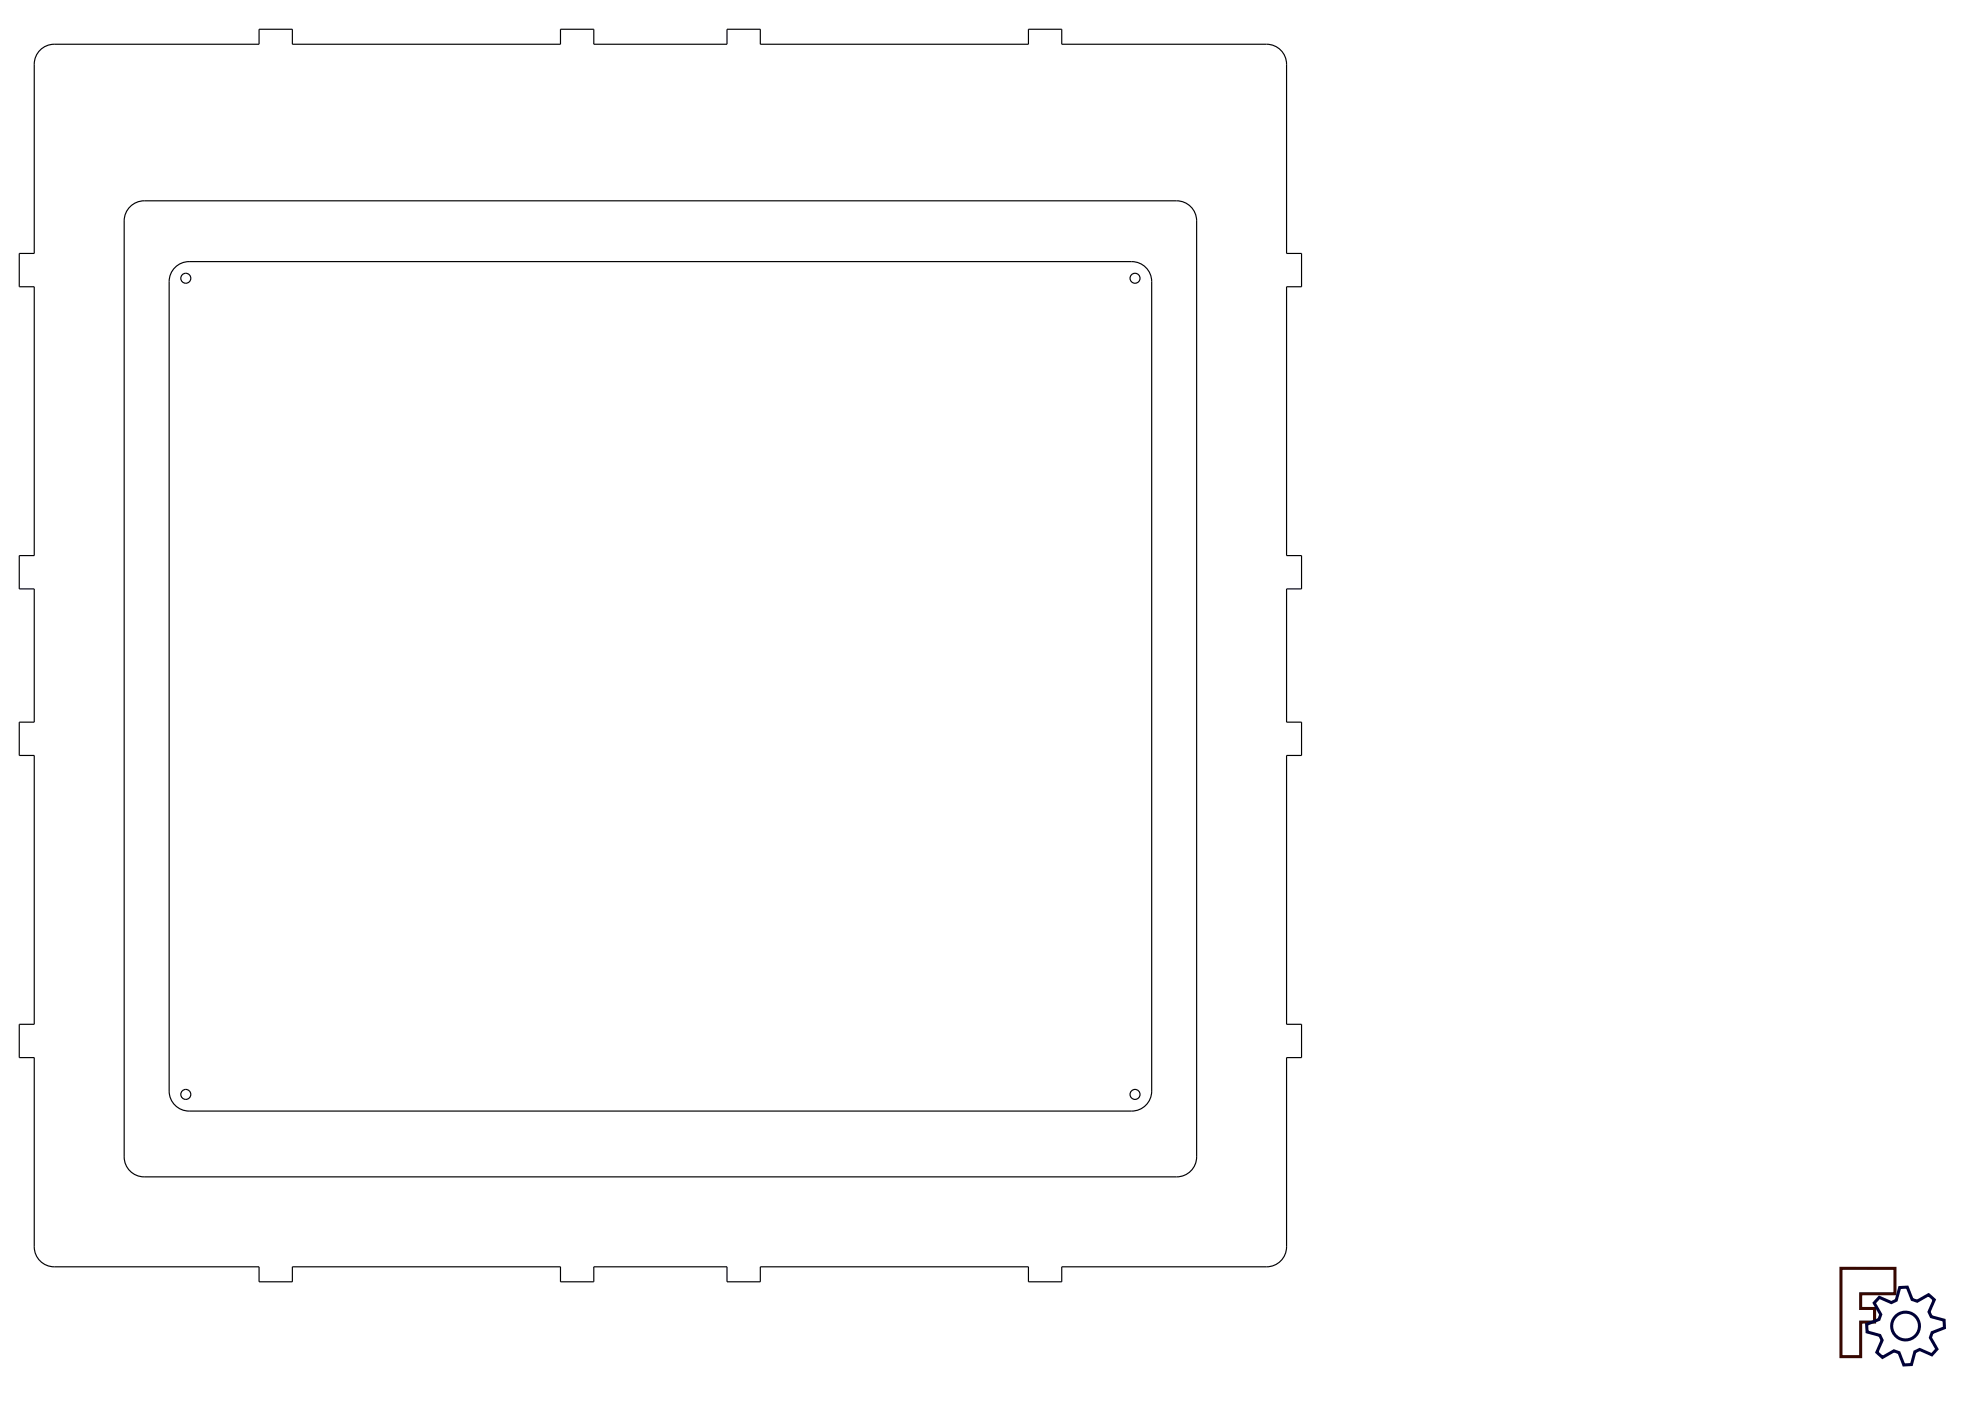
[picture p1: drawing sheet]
<svg xmlns="http://www.w3.org/2000/svg" width="594mm" height="420mm" viewBox="0 0 594 420" stroke-linecap="round" stroke-linejoin="round" font-family="sans-serif">
<path d="M552.1 380.4h16.2v7.6h-10.3v4.4h4.2v4.1h-4.2v10.4h-5.9z" fill="none" stroke="#370700" stroke-width=".91" stroke-linecap="butt"/>
<g fill="none" stroke="#000137" stroke-width=".91" stroke-linecap="butt">
<path d="M563.6 389.1l3.6 1.6 1.5-.7 1-3.9 2.3-.1 1.4 3.7 1.5 .5 3.5-1.9 1.7 1.5-1.6 3.6 .7 1.5 3.8 1 .1 2.3-3.7 1.4-.5 1.6 2 3.4-1.6 1.7-3.6-1.6-1.4 .7-1.1 3.8-2.3 .2-1.4-3.7-1.5-.6-3.5 2-1.7-1.5 1.6-3.7-.7-1.4-3.8-1.1-.1-2.2 3.7-1.5 .5-1.5-2-3.4z"/>
<circle cx="571.5" cy="397.7" r="4.2"/>
</g>
<g fill="none" stroke="#000" stroke-width=".35">
<path d="M12 15a6 6 0 0 1 4.3-1.7h61.4v-4.5h10v4.5h80.4v-4.5h10v4.5h39.9v-4.5h10v4.5h80.4v-4.5h10v4.5h61.4a6 6 0 0 1 6 6v56.7h4.5v10h-4.5v80.6h4.5v10h-4.5v40h4.5v10h-4.5v80.6h4.5v10h-4.5v56.7a6 6 0 0 1-6 6h-61.4v4.5h-10v-4.5h-80.4v4.5h-10v-4.5h-39.9v4.5h-10v-4.5h-80.4v4.5h-10v-4.5h-61.4a6 6 0 0 1-6-6v-56.7h-4.5v-10h4.5v-80.6h-4.5v-10h4.5v-40h-4.5v-10h4.5v-80.6h-4.5v-10h4.5v-56.7a6 6 0 0 1 1.7-4.3zM39 62a6 6 0 0 1 4.3-1.8h309.5a6 6 0 0 1 6.1 6v280.7a6 6 0 0 1-6 6h-309.7a6 6 0 0 1-6-6v-280.6a6 6 0 0 1 1.8-4.3zM52.5 80.2a6 6 0 0 1 4.2-1.7h282.7a6 6 0 0 1 6 6v242.7a6 6 0 0 1-6 6h-282.7a6 6 0 0 1-6-6v-242.7a6 6 0 0 1 1.8-4.3z"/>
<circle cx="55.7" cy="83.5" r="1.5"/>
<circle cx="340.4" cy="83.5" r="1.5"/>
<circle cx="55.7" cy="328.2" r="1.5"/>
<circle cx="340.4" cy="328.2" r="1.5"/>
</g>
</svg>
